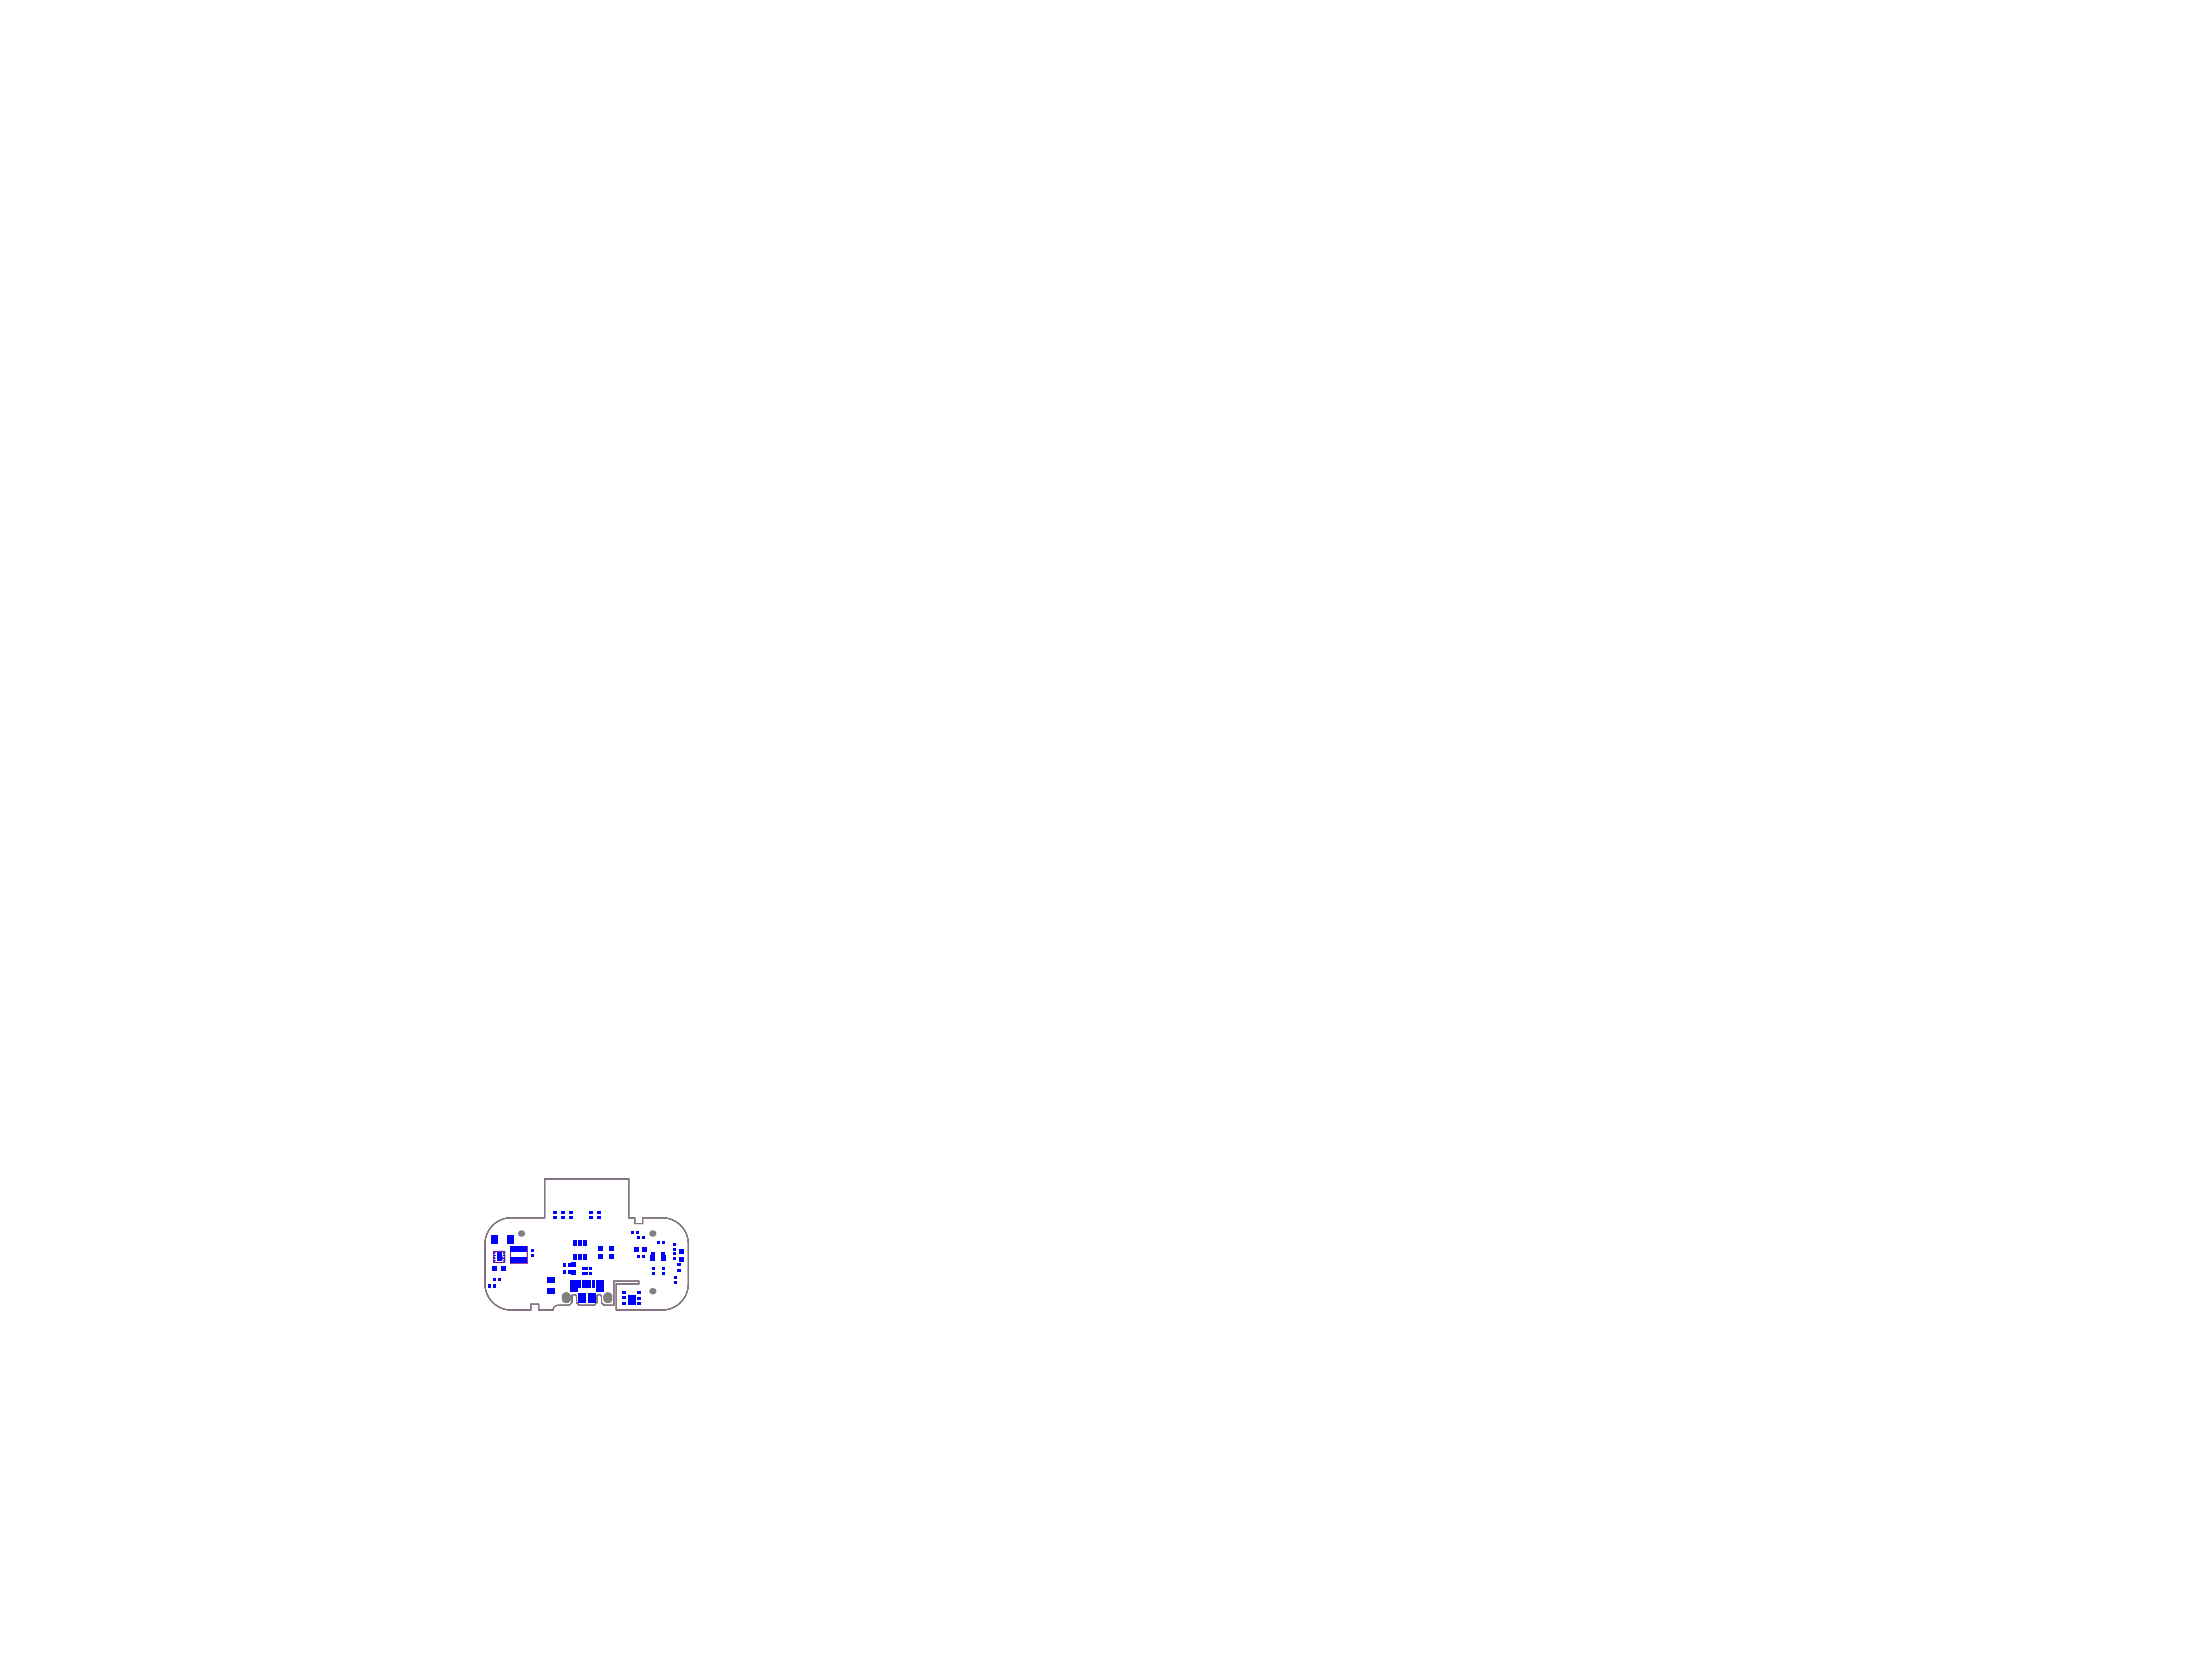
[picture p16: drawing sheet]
<svg xmlns="http://www.w3.org/2000/svg" width="269mm" height="206mm" viewBox="0 0 269 206" stroke-linecap="round" stroke-linejoin="round" font-family="sans-serif">
<path d="M60.5 150.4a3.1 3.1 0 0 1 2.3-1h4.1v-4.7h10.3v4.7h.7v.7h1v-.7h2.4a3.2 3.2 0 0 1 3.2 3.2v4.9a3.2 3.2 0 0 1-3.2 3.3l-5.6-.1v-3.2h2.7v-.3h-3.1v3h-1.1l-.4-.4v-.7a.29 .29 0 0 0-.3-.3 .29 .29 0 0 0-.3 .3l.1 .7-.4 .4h-1.8l-.3-.4v-.7a.29 .29 0 0 0-.3-.3 .29 .29 0 0 0-.3 .3v.7l-.3 .4h-1.4a.62 .62 0 0 0-.6 .5h-1.8v-.7h-.9v.7h-2.4a3.2 3.2 0 0 1-3.3-3.2v-4.9a3.3 3.3 0 0 1 1-2.2z" fill="none" stroke="#808080" stroke-width=".12"/>
<g fill="none" stroke="#800080" stroke-width=".12">
<path d="M60.6 153.6h1.4v1.3h-1.4zM62.7 152.9h2v2.1h-2zM62.8 149.4a3.2 3.2 0 0 0-3.3 3.2v4.9a3.2 3.2 0 0 0 3.3 3.3M62.8 149.4h4.1v-4.7h10.3v4.7h.7v.7h1v-.7h2.4M70.2 159.1v.7l-.3 .4h-1.4a.64 .64 0 0 0-.6 .5h-1.8v-.7h-.9v.7h-2.4M70.5 158.8l-.2 .1-.1 .2M70.5 158.8l.1 .1 .2 .2M70.5 158.8a.28 .28 0 0 1 .3 .3M70.8 159.1v.7l.3 .4h1.8l.4-.4-.1-.7M73.5 158.8l.2 .1 .1 .2M73.5 158.8l-.1 .1-.2 .2M73.5 158.8l-.2 .1-.1 .2"/>
<path d="M73.5 158.8a.28 .28 0 0 1 .3 .3M73.8 159.1v.7l.4 .4h1.1v-3h3.1v.3h-2.7v3.2h5.6M81.3 149.4a3.2 3.2 0 0 1 3.2 3.2v4.9a3.2 3.2 0 0 1-3.2 3.3"/>
<circle cx="61.4" cy="154.4" r=".26"/>
</g>
<g fill="#808080">
<circle cx="64" cy="151.4" r=".38"/>
<circle cx="69.5" cy="159.4" r=".48"/>
<circle cx="69.5" cy="159.1" r=".48"/>
<circle cx="74.6" cy="159.1" r=".48"/>
<circle cx="74.6" cy="159.4" r=".48"/>
<circle cx="80.1" cy="158.4" r=".38"/>
<circle cx="80.1" cy="151.4" r=".38"/>
</g>
<g fill="#808080">
<path d="M69 159.1l.5-.5 .4 .5v.3l-.4 .5-.5-.5z" fill-rule="evenodd"/>
<path d="M74.1 159.1l.5-.5 .4 .5v.3l-.4 .5-.5-.5z" fill-rule="evenodd"/>
</g>
<g fill="#00f">
<path d="M61.2 156.9h.3v.3h-.3z" fill-rule="evenodd"/>
<path d="M60.5 156.9h.3v.3h-.3z" fill-rule="evenodd"/>
<path d="M60.5 155.4h.5v.6h-.5z" fill-rule="evenodd"/>
</g>
<path d="M60.6 154.7h.2M60.6 154.4h.2M60.6 153.7h.2M61.8 154.7h.1M61.8 154.4h.1M61.8 153.7h.1" fill="none" stroke="#00f" stroke-width=".18"/>
<g fill="#00f">
<path d="M67.1 158h.9v.8h-.9z" fill-rule="evenodd"/>
<path d="M67.1 156.7h.9v.8h-.9z" fill-rule="evenodd"/>
<path d="M69.1 155.9h.3v.4h-.3z" fill-rule="evenodd"/>
<path d="M68.9 149.3h.4v.2h-.4z" fill-rule="evenodd"/>
<path d="M69.7 155.9h.3v.4h-.3z" fill-rule="evenodd"/>
<path d="M70.1 155.8h.6v.6h-.6z" fill-rule="evenodd"/>
<path d="M69.9 149.3h.4v.2h-.4z" fill-rule="evenodd"/>
<path d="M71.4 156.1h.4v.3h-.4z" fill-rule="evenodd"/>
<path d="M71.4 155.4h.4v.3h-.4z" fill-rule="evenodd"/>
<path d="M72.3 155.4h.3v.3h-.3z" fill-rule="evenodd"/>
<path d="M72.3 156.1h.3v.3h-.3z" fill-rule="evenodd"/>
<path d="M72.3 149.2h.4v.3h-.4z" fill-rule="evenodd"/>
<path d="M74.8 152.9h.6v.6h-.6z" fill-rule="evenodd"/>
<path d="M76.4 159.8h.4v.3h-.4z" fill-rule="evenodd"/>
<path d="M76.4 158.5h.4v.3h-.4z" fill-rule="evenodd"/>
<path d="M77.9 153h.5v.6h-.5z" fill-rule="evenodd"/>
<path d="M78.2 151.7h.3v.3h-.3z" fill-rule="evenodd"/>
<path d="M78.9 153h.5v.6h-.5z" fill-rule="evenodd"/>
<path d="M78.8 151.7h.3v.3h-.3z" fill-rule="evenodd"/>
<path d="M80.1 155.5h.3v.3h-.3z" fill-rule="evenodd"/>
<path d="M80.1 156.1h.3v.3h-.3z" fill-rule="evenodd"/>
<path d="M82.7 157.2h.4v.3h-.4z" fill-rule="evenodd"/>
<path d="M83.1 155.7h.4v.3h-.4z" fill-rule="evenodd"/>
<path d="M82.7 154.3h.3v.3h-.3z" fill-rule="evenodd"/>
<path d="M82.7 153.2h.3v.3h-.3z" fill-rule="evenodd"/>
<path d="M59.9 157.6h.3v.4h-.3z" fill-rule="evenodd"/>
<path d="M60.5 157.6h.3v.4h-.3z" fill-rule="evenodd"/>
</g>
<path d="M60.6 154.1h.2M61.8 154.1h.1" fill="none" stroke="#00f" stroke-width=".18"/>
<g fill="#00f">
<path d="M69.1 155h.3v.4h-.3z" fill-rule="evenodd"/>
<path d="M68.9 148.6h.4v.3h-.4z" fill-rule="evenodd"/>
<path d="M69.7 155h.3v.4h-.3z" fill-rule="evenodd"/>
<path d="M70.1 154.9h.6v.5h-.6z" fill-rule="evenodd"/>
<path d="M70.3 153.9h.4v.6h-.4z" fill-rule="evenodd"/>
<path d="M70.3 152.1h.4v.7h-.4z" fill-rule="evenodd"/>
<path d="M69.9 148.6h.4v.3h-.4z" fill-rule="evenodd"/>
<path d="M71 158.6h.9v1.2h-.9z" fill-rule="evenodd"/>
<path d="M71 153.9h.3v.6h-.3z" fill-rule="evenodd"/>
<path d="M71.6 153.9h.3v.6h-.3z" fill-rule="evenodd"/>
<path d="M71 152.1h.3v.7h-.3z" fill-rule="evenodd"/>
<path d="M71.6 152.1h.3v.7h-.3z" fill-rule="evenodd"/>
<path d="M72.2 158.6h.9v1.2h-.9z" fill-rule="evenodd"/>
<path d="M72.3 148.6h.4v.3h-.4z" fill-rule="evenodd"/>
<path d="M74.8 153.9h.6v.6h-.6z" fill-rule="evenodd"/>
<path d="M76.5 159.1h.3v.3h-.3z" fill-rule="evenodd"/>
<path d="M78.3 154h.3v.3h-.3z" fill-rule="evenodd"/>
<path d="M77.5 151.1h.3v.3h-.3z" fill-rule="evenodd"/>
<path d="M78.2 151.1h.3v.3h-.3z" fill-rule="evenodd"/>
<path d="M78.9 154h.3v.3h-.3z" fill-rule="evenodd"/>
<path d="M80.6 152.3h.3v.4h-.3z" fill-rule="evenodd"/>
<path d="M82.7 156.6h.4v.3h-.4z" fill-rule="evenodd"/>
<path d="M82.7 152.6h.3v.3h-.3z" fill-rule="evenodd"/>
<path d="M82.7 153.7h.3v.3h-.3z" fill-rule="evenodd"/>
<path d="M83.1 155.1h.4v.3h-.4z" fill-rule="evenodd"/>
<path d="M71 157.1h.3v.9h-.3z" fill-rule="evenodd"/>
<path d="M71.4 157.1h.3v.9h-.3z" fill-rule="evenodd"/>
<path d="M72.3 157.1h.3v.9h-.3z" fill-rule="evenodd"/>
<path d="M72.7 157.1h.3v.9h-.3z" fill-rule="evenodd"/>
<path d="M61.5 155.4h.5v.6h-.5z" fill-rule="evenodd"/>
<path d="M62.7 154.3h2v.7h-2z" fill-rule="evenodd"/>
<path d="M65.2 153.3h.3v.3h-.3z" fill-rule="evenodd"/>
<path d="M62.7 152.9h2v.8h-2z" fill-rule="evenodd"/>
<path d="M71.9 156.1h.3v.3h-.3z" fill-rule="evenodd"/>
<path d="M71.9 155.4h.3v.3h-.3z" fill-rule="evenodd"/>
<path d="M68 149.3h.3v.2h-.3z" fill-rule="evenodd"/>
<path d="M73.4 153h.5v.5h-.5z" fill-rule="evenodd"/>
<path d="M73.3 149.2h.4v.3h-.4z" fill-rule="evenodd"/>
<path d="M78.2 159.8h.4v.3h-.4z" fill-rule="evenodd"/>
<path d="M78.2 158.5h.4v.3h-.4z" fill-rule="evenodd"/>
<path d="M81.3 156.1h.3v.3h-.3z" fill-rule="evenodd"/>
<path d="M81.3 155.5h.3v.3h-.3z" fill-rule="evenodd"/>
<path d="M81.2 154.5h.5v.2h-.5z" fill-rule="evenodd"/>
<path d="M79.9 154.5h.5v.2h-.5z" fill-rule="evenodd"/>
<path d="M79.9 154h.5v.3h-.5z" fill-rule="evenodd"/>
<path d="M81.2 154h.5v.3h-.5z" fill-rule="evenodd"/>
<path d="M81.2 153.6h.4v.3h-.4z" fill-rule="evenodd"/>
<path d="M79.9 153.6h.5v.3h-.5z" fill-rule="evenodd"/>
<path d="M83.4 154.2h.6v.6h-.6z" fill-rule="evenodd"/>
<path d="M83.4 153.2h.6v.6h-.6z" fill-rule="evenodd"/>
<path d="M61 153.7h.6v1h-.6z" fill-rule="evenodd"/>
<path d="M65.2 153.9h.3v.3h-.3z" fill-rule="evenodd"/>
<path d="M68 148.6h.3v.3h-.3z" fill-rule="evenodd"/>
<path d="M73.4 153.9h.5v.6h-.5z" fill-rule="evenodd"/>
<path d="M73.3 148.6h.4v.3h-.4z" fill-rule="evenodd"/>
<path d="M78.2 159.2h.4v.2h-.4z" fill-rule="evenodd"/>
<path d="M81.3 152.3h.3v.4h-.3z" fill-rule="evenodd"/>
<path d="M60.3 151.6h.8v1.1h-.8z" fill-rule="evenodd"/>
<path d="M71.9 157.1h.3v.9h-.3z" fill-rule="evenodd"/>
<path d="M69.9 157.1h1v1.3h-1z" fill-rule="evenodd"/>
<path d="M73.1 157.1h1v1.3h-1z" fill-rule="evenodd"/>
<path d="M77 158.9h1v1.1h-1z" fill-rule="evenodd"/>
<path d="M62.2 151.6h.9v1.1h-.9z" fill-rule="evenodd"/>
</g>
<path d="M60.5 150.4a3.1 3.1 0 0 1 2.3-1h4.1v-4.7h10.3v4.7h.7v.7h1v-.7h2.4a3.2 3.2 0 0 1 3.2 3.2v4.9a3.2 3.2 0 0 1-3.2 3.3l-5.6-.1v-3.2h2.7v-.3h-3.1v3h-1.1l-.4-.4v-.7a.29 .29 0 0 0-.3-.3 .29 .29 0 0 0-.3 .3l.1 .7-.4 .4h-1.8l-.3-.4v-.7a.29 .29 0 0 0-.3-.3 .29 .29 0 0 0-.3 .3v.7l-.3 .4h-1.4a.62 .62 0 0 0-.6 .5h-1.8v-.7h-.9v.7h-2.4a3.2 3.2 0 0 1-3.3-3.2v-4.9a3.3 3.3 0 0 1 1-2.2z" fill="none" stroke="#808080" stroke-width=".12"/>
</svg>
